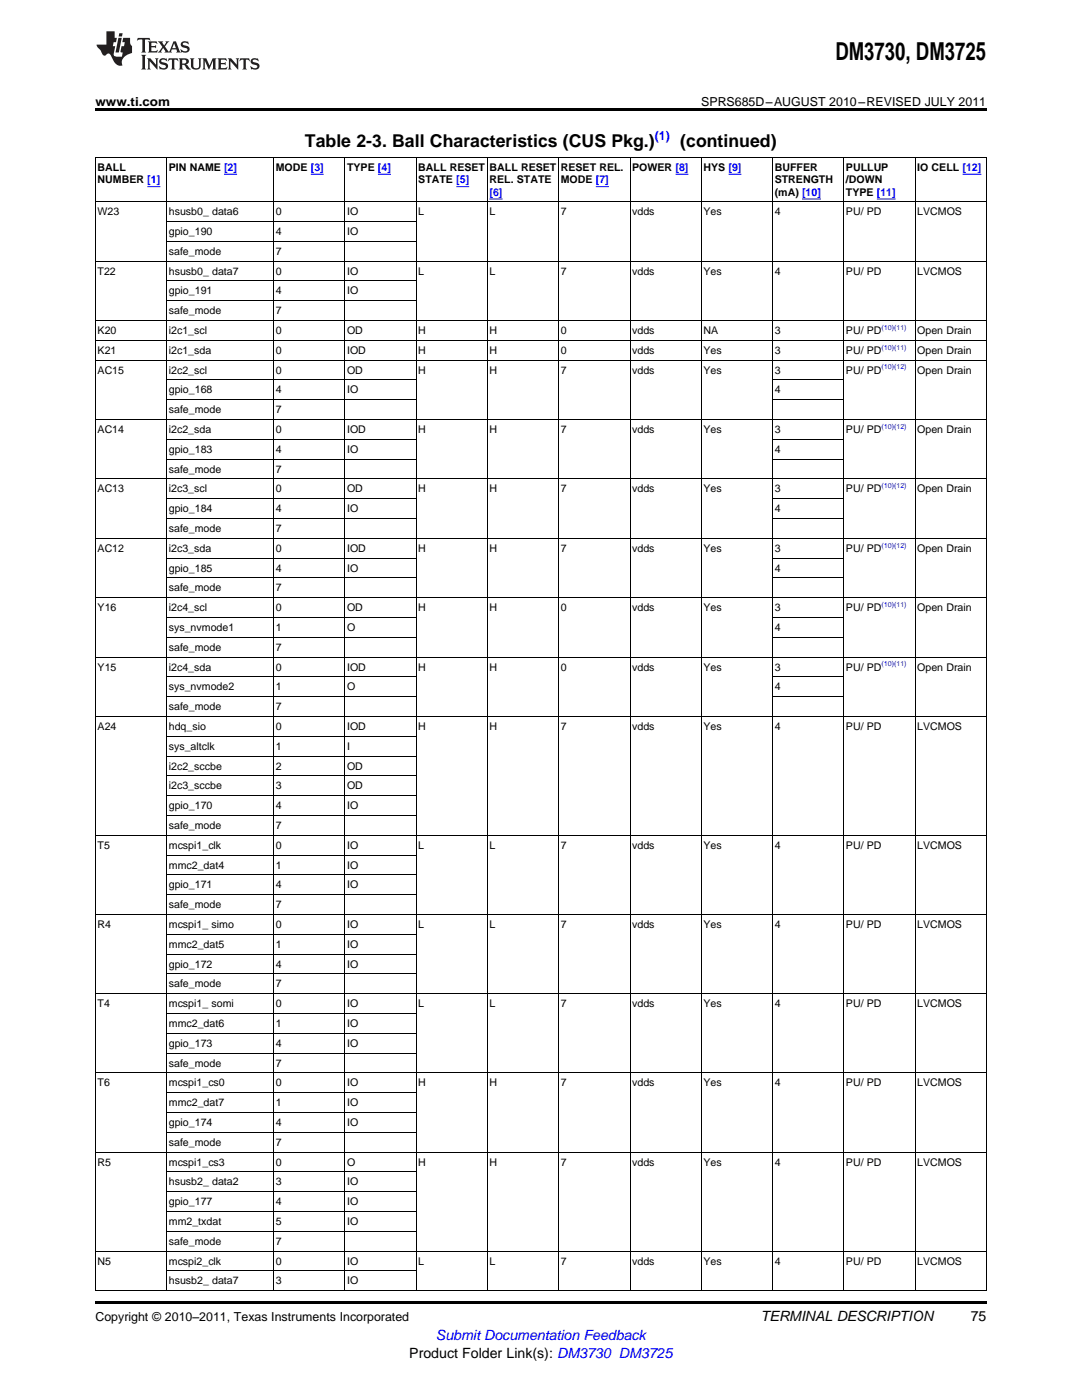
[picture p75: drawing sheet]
<svg xmlns="http://www.w3.org/2000/svg" width="216mm" height="279mm" viewBox="0 0 216 279" stroke-linecap="round" stroke-linejoin="round" font-family="sans-serif">
<defs><g id="words">
<text font-size="4.9" x="166.7" y="12">DM3730, DM3725</text>
<g font-size="3.5">
<text x="60.9" y="29.3">Table 2-3. Ball Characteristics (CUS Pkg.)</text>
<text x="135.7" y="29.3">(continued)</text>
</g>
<g font-size="2.8">
<text x="151.8" y="263.6">TERMINAL DESCRIPTION</text>
<text x="193.7" y="263.6">75</text>
<text x="81.7" y="270.9">Product Folder Link(s): DM3730 DM3725</text>
</g>
<text font-size="2.8" fill="#00f" x="87" y="267.4">Submit Documentation Feedback</text>
<g font-size="2.5">
<text x="19" y="21.1">www.ti.com</text>
<text x="139.9" y="21.1">SPRS685D–AUGUST 2010–REVISED JULY 2011</text>
<text x="19" y="263.6">Copyright © 2010–2011, Texas Instruments Incorporated</text>
</g>
<text font-size="2.5" fill="#00f" x="130.6" y="27.9">(1)</text>
<g font-size="2.1">
<text x="19.5" y="34.1">BALL</text>
<text x="33.7" y="34.1">PIN NAME [2]</text>
<text x="55" y="34.1">MODE [3]</text>
<text x="69.3" y="34.1">TYPE [4]</text>
<text x="83.5" y="34.1">BALL RESET</text>
<text x="97.7" y="34.1">BALL RESET</text>
<text x="111.9" y="34.1">RESET REL.</text>
<text x="126.2" y="34.1">POWER [8]</text>
<text x="140.4" y="34.1">HYS [9]</text>
<text x="154.6" y="34.1">BUFFER</text>
<text x="168.8" y="34.1">PULLUP</text>
<text x="183" y="34.1">IO CELL [12]</text>
<text x="19.5" y="36.5">NUMBER [1]</text>
<text x="83.5" y="36.5">STATE [5]</text>
<text x="97.7" y="36.5">REL. STATE</text>
<text x="111.9" y="36.5">MODE [7]</text>
<text x="154.6" y="36.5">STRENGTH</text>
<text x="154.6" y="39">(mA) [10]</text>
<text x="168.8" y="36.5">/DOWN</text>
<text x="168.8" y="39">TYPE [11]</text>
<text x="19.5" y="43">W23</text>
<text x="33.7" y="43">hsusb0_ data6</text>
<text x="33.7" y="46.9">gpio_190</text>
<text x="55" y="43">0</text>
<text x="55" y="46.9">4</text>
<text x="69.3" y="43">IO</text>
<text x="69.3" y="46.9">IO</text>
<text x="83.5" y="43">L</text>
<text x="97.7" y="43">L</text>
<text x="111.9" y="43">7</text>
<text x="126.2" y="43">vdds</text>
<text x="140.4" y="43">Yes</text>
<text x="154.6" y="43">4</text>
<text x="168.8" y="43">PU/ PD</text>
<text x="183" y="43">LVCMOS</text>
<text x="33.7" y="50.9">safe_mode</text>
<text x="55" y="50.9">7</text>
<text x="19.5" y="54.8">T22</text>
<text x="33.7" y="54.8">hsusb0_ data7</text>
<text x="33.7" y="58.8">gpio_191</text>
<text x="55" y="54.8">0</text>
<text x="55" y="58.8">4</text>
<text x="69.3" y="54.8">IO</text>
<text x="69.3" y="58.8">IO</text>
<text x="83.5" y="54.8">L</text>
<text x="97.7" y="54.8">L</text>
<text x="111.9" y="54.8">7</text>
<text x="126.2" y="54.8">vdds</text>
<text x="140.4" y="54.8">Yes</text>
<text x="154.6" y="54.8">4</text>
<text x="168.8" y="54.8">PU/ PD</text>
<text x="183" y="54.8">LVCMOS</text>
<text x="33.7" y="62.7">safe_mode</text>
<text x="55" y="62.7">7</text>
<text x="19.5" y="66.7">K20</text>
<text x="19.5" y="70.6">K21</text>
<text x="33.7" y="66.7">i2c1_scl</text>
<text x="33.7" y="70.6">i2c1_sda</text>
<text x="55" y="66.7">0</text>
<text x="55" y="70.6">0</text>
<text x="69.3" y="66.7">OD</text>
<text x="69.3" y="70.6">IOD</text>
<text x="83.5" y="66.7">H</text>
<text x="83.5" y="70.6">H</text>
<text x="97.7" y="66.7">H</text>
<text x="97.7" y="70.6">H</text>
<text x="111.9" y="66.7">0</text>
<text x="111.9" y="70.6">0</text>
<text x="126.2" y="66.7">vdds</text>
<text x="126.2" y="70.6">vdds</text>
<text x="140.4" y="66.7">NA</text>
<text x="140.4" y="70.6">Yes</text>
<text x="154.6" y="66.7">3</text>
<text x="154.6" y="70.6">3</text>
<text x="168.8" y="66.7">PU/ PD</text>
<text x="168.8" y="70.6">PU/ PD</text>
<text x="183" y="66.7">Open Drain</text>
<text x="183" y="70.6">Open Drain</text>
<text x="19.5" y="74.6">AC15</text>
<text x="33.7" y="74.6">i2c2_scl</text>
<text x="55" y="74.6">0</text>
<text x="69.3" y="74.6">OD</text>
<text x="83.5" y="74.6">H</text>
<text x="97.7" y="74.6">H</text>
<text x="111.9" y="74.6">7</text>
<text x="126.2" y="74.6">vdds</text>
<text x="140.4" y="74.6">Yes</text>
<text x="154.6" y="74.6">3</text>
<text x="168.8" y="74.6">PU/ PD</text>
<text x="183" y="74.6">Open Drain</text>
<text x="33.7" y="78.5">gpio_168</text>
<text x="33.7" y="82.5">safe_mode</text>
<text x="55" y="78.5">4</text>
<text x="55" y="82.5">7</text>
<text x="69.3" y="78.5">IO</text>
<text x="154.6" y="78.5">4</text>
<text x="19.5" y="86.4">AC14</text>
<text x="33.7" y="86.4">i2c2_sda</text>
<text x="55" y="86.4">0</text>
<text x="69.3" y="86.4">IOD</text>
<text x="83.5" y="86.4">H</text>
<text x="97.7" y="86.4">H</text>
<text x="111.9" y="86.4">7</text>
<text x="126.2" y="86.4">vdds</text>
<text x="140.4" y="86.4">Yes</text>
<text x="154.6" y="86.4">3</text>
<text x="168.8" y="86.4">PU/ PD</text>
<text x="183" y="86.4">Open Drain</text>
<text x="33.7" y="90.4">gpio_183</text>
<text x="33.7" y="94.3">safe_mode</text>
<text x="55" y="90.4">4</text>
<text x="55" y="94.3">7</text>
<text x="69.3" y="90.4">IO</text>
<text x="154.6" y="90.4">4</text>
<text x="19.5" y="98.3">AC13</text>
<text x="33.7" y="98.3">i2c3_scl</text>
<text x="55" y="98.3">0</text>
<text x="69.3" y="98.3">OD</text>
<text x="83.5" y="98.3">H</text>
<text x="97.7" y="98.3">H</text>
<text x="111.9" y="98.3">7</text>
<text x="126.2" y="98.3">vdds</text>
<text x="140.4" y="98.3">Yes</text>
<text x="154.6" y="98.3">3</text>
<text x="168.8" y="98.3">PU/ PD</text>
<text x="183" y="98.3">Open Drain</text>
<text x="33.7" y="102.2">gpio_184</text>
<text x="33.7" y="106.2">safe_mode</text>
<text x="55" y="102.2">4</text>
<text x="55" y="106.2">7</text>
<text x="69.3" y="102.2">IO</text>
<text x="154.6" y="102.2">4</text>
<text x="19.5" y="110.1">AC12</text>
<text x="33.7" y="110.1">i2c3_sda</text>
<text x="55" y="110.1">0</text>
<text x="69.3" y="110.1">IOD</text>
<text x="83.5" y="110.1">H</text>
<text x="97.7" y="110.1">H</text>
<text x="111.9" y="110.1">7</text>
<text x="126.2" y="110.1">vdds</text>
<text x="140.4" y="110.1">Yes</text>
<text x="154.6" y="110.1">3</text>
<text x="168.8" y="110.1">PU/ PD</text>
<text x="183" y="110.1">Open Drain</text>
<text x="33.7" y="114.1">gpio_185</text>
<text x="33.7" y="118">safe_mode</text>
<text x="55" y="114.1">4</text>
<text x="55" y="118">7</text>
<text x="69.3" y="114.1">IO</text>
<text x="154.6" y="114.1">4</text>
<text x="19.5" y="122">Y16</text>
<text x="33.7" y="122">i2c4_scl</text>
<text x="33.7" y="125.9">sys_nvmode1</text>
<text x="55" y="122">0</text>
<text x="55" y="125.9">1</text>
<text x="69.3" y="122">OD</text>
<text x="69.3" y="125.9">O</text>
<text x="83.5" y="122">H</text>
<text x="97.7" y="122">H</text>
<text x="111.9" y="122">0</text>
<text x="126.2" y="122">vdds</text>
<text x="140.4" y="122">Yes</text>
<text x="154.6" y="122">3</text>
<text x="154.6" y="125.9">4</text>
<text x="168.8" y="122">PU/ PD</text>
<text x="183" y="122">Open Drain</text>
<text x="33.7" y="129.9">safe_mode</text>
<text x="55" y="129.9">7</text>
<text x="19.5" y="133.8">Y15</text>
<text x="33.7" y="133.8">i2c4_sda</text>
<text x="33.7" y="137.8">sys_nvmode2</text>
<text x="55" y="133.8">0</text>
<text x="55" y="137.8">1</text>
<text x="69.3" y="133.8">IOD</text>
<text x="69.3" y="137.8">O</text>
<text x="83.5" y="133.8">H</text>
<text x="97.7" y="133.8">H</text>
<text x="111.9" y="133.8">0</text>
<text x="126.2" y="133.8">vdds</text>
<text x="140.4" y="133.8">Yes</text>
<text x="154.6" y="133.8">3</text>
<text x="154.6" y="137.8">4</text>
<text x="168.8" y="133.8">PU/ PD</text>
<text x="183" y="133.8">Open Drain</text>
<text x="33.7" y="141.7">safe_mode</text>
<text x="55" y="141.7">7</text>
<text x="19.5" y="145.7">A24</text>
<text x="33.7" y="145.7">hdq_sio</text>
<text x="33.7" y="149.6">sys_altclk</text>
<text x="55" y="145.7">0</text>
<text x="55" y="149.6">1</text>
<text x="69.3" y="145.7">IOD</text>
<text x="69.3" y="149.6">I</text>
<text x="83.5" y="145.7">H</text>
<text x="97.7" y="145.7">H</text>
<text x="111.9" y="145.7">7</text>
<text x="126.2" y="145.7">vdds</text>
<text x="140.4" y="145.7">Yes</text>
<text x="154.6" y="145.7">4</text>
<text x="168.8" y="145.7">PU/ PD</text>
<text x="183" y="145.7">LVCMOS</text>
<text x="33.7" y="153.6">i2c2_sccbe</text>
<text x="55" y="153.6">2</text>
<text x="69.3" y="153.6">OD</text>
<text x="33.7" y="157.6">i2c3_sccbe</text>
<text x="33.7" y="161.5">gpio_170</text>
<text x="55" y="157.6">3</text>
<text x="55" y="161.5">4</text>
<text x="69.3" y="157.6">OD</text>
<text x="69.3" y="161.5">IO</text>
<text x="33.7" y="165.5">safe_mode</text>
<text x="55" y="165.5">7</text>
<text x="19.5" y="169.4">T5</text>
<text x="33.7" y="169.4">mcspi1_clk</text>
<text x="33.7" y="173.4">mmc2_dat4</text>
<text x="55" y="169.4">0</text>
<text x="55" y="173.4">1</text>
<text x="69.3" y="169.4">IO</text>
<text x="69.3" y="173.4">IO</text>
<text x="83.5" y="169.4">L</text>
<text x="97.7" y="169.4">L</text>
<text x="111.9" y="169.4">7</text>
<text x="126.2" y="169.4">vdds</text>
<text x="140.4" y="169.4">Yes</text>
<text x="154.6" y="169.4">4</text>
<text x="168.8" y="169.4">PU/ PD</text>
<text x="183" y="169.4">LVCMOS</text>
<text x="33.7" y="177.3">gpio_171</text>
<text x="55" y="177.3">4</text>
<text x="69.3" y="177.3">IO</text>
<text x="19.5" y="185.2">R4</text>
<text x="33.7" y="181.3">safe_mode</text>
<text x="33.7" y="185.2">mcspi1_ simo</text>
<text x="55" y="181.3">7</text>
<text x="55" y="185.2">0</text>
<text x="69.3" y="185.2">IO</text>
<text x="83.5" y="185.2">L</text>
<text x="97.7" y="185.2">L</text>
<text x="111.9" y="185.2">7</text>
<text x="126.2" y="185.2">vdds</text>
<text x="140.4" y="185.2">Yes</text>
<text x="154.6" y="185.2">4</text>
<text x="168.8" y="185.2">PU/ PD</text>
<text x="183" y="185.2">LVCMOS</text>
<text x="33.7" y="189.2">mmc2_dat5</text>
<text x="55" y="189.2">1</text>
<text x="69.3" y="189.2">IO</text>
<text x="33.7" y="193.1">gpio_172</text>
<text x="33.7" y="197.1">safe_mode</text>
<text x="55" y="193.1">4</text>
<text x="55" y="197.1">7</text>
<text x="69.3" y="193.1">IO</text>
<text x="19.5" y="201">T4</text>
<text x="33.7" y="201">mcspi1_ somi</text>
<text x="55" y="201">0</text>
<text x="69.3" y="201">IO</text>
<text x="83.5" y="201">L</text>
<text x="97.7" y="201">L</text>
<text x="111.9" y="201">7</text>
<text x="126.2" y="201">vdds</text>
<text x="140.4" y="201">Yes</text>
<text x="154.6" y="201">4</text>
<text x="168.8" y="201">PU/ PD</text>
<text x="183" y="201">LVCMOS</text>
<text x="33.7" y="205">mmc2_dat6</text>
<text x="33.7" y="208.9">gpio_173</text>
<text x="55" y="205">1</text>
<text x="55" y="208.9">4</text>
<text x="69.3" y="205">IO</text>
<text x="69.3" y="208.9">IO</text>
<text x="33.7" y="212.9">safe_mode</text>
<text x="55" y="212.9">7</text>
<text x="19.5" y="216.8">T6</text>
<text x="33.7" y="216.8">mcspi1_cs0</text>
<text x="33.7" y="220.8">mmc2_dat7</text>
<text x="55" y="216.8">0</text>
<text x="55" y="220.8">1</text>
<text x="69.3" y="216.8">IO</text>
<text x="69.3" y="220.8">IO</text>
<text x="83.5" y="216.8">H</text>
<text x="97.7" y="216.8">H</text>
<text x="111.9" y="216.8">7</text>
<text x="126.2" y="216.8">vdds</text>
<text x="140.4" y="216.8">Yes</text>
<text x="154.6" y="216.8">4</text>
<text x="168.8" y="216.8">PU/ PD</text>
<text x="183" y="216.8">LVCMOS</text>
<text x="33.7" y="224.7">gpio_174</text>
<text x="55" y="224.7">4</text>
<text x="69.3" y="224.7">IO</text>
<text x="19.5" y="232.6">R5</text>
<text x="33.7" y="228.7">safe_mode</text>
<text x="33.7" y="232.6">mcspi1_cs3</text>
<text x="55" y="228.7">7</text>
<text x="55" y="232.6">0</text>
<text x="69.3" y="232.6">O</text>
<text x="83.5" y="232.6">H</text>
<text x="97.7" y="232.6">H</text>
<text x="111.9" y="232.6">7</text>
<text x="126.2" y="232.6">vdds</text>
<text x="140.4" y="232.6">Yes</text>
<text x="154.6" y="232.6">4</text>
<text x="168.8" y="232.6">PU/ PD</text>
<text x="183" y="232.6">LVCMOS</text>
<text x="33.7" y="236.6">hsusb2_ data2</text>
<text x="55" y="236.6">3</text>
<text x="69.3" y="236.6">IO</text>
<text x="33.7" y="240.5">gpio_177</text>
<text x="33.7" y="244.5">mm2_txdat</text>
<text x="55" y="240.5">4</text>
<text x="55" y="244.5">5</text>
<text x="69.3" y="240.5">IO</text>
<text x="69.3" y="244.5">IO</text>
<text x="33.7" y="248.4">safe_mode</text>
<text x="55" y="248.4">7</text>
<text x="19.5" y="252.4">N5</text>
<text x="33.7" y="252.4">mcspi2_clk</text>
<text x="33.7" y="256.3">hsusb2_ data7</text>
<text x="55" y="252.4">0</text>
<text x="55" y="256.3">3</text>
<text x="69.3" y="252.4">IO</text>
<text x="69.3" y="256.3">IO</text>
<text x="83.5" y="252.4">L</text>
<text x="97.7" y="252.4">L</text>
<text x="111.9" y="252.4">7</text>
<text x="126.2" y="252.4">vdds</text>
<text x="140.4" y="252.4">Yes</text>
<text x="154.6" y="252.4">4</text>
<text x="168.8" y="252.4">PU/ PD</text>
<text x="183" y="252.4">LVCMOS</text>
</g>
<text font-size="2.1" fill="#00f" x="97.7" y="39">[6]</text>
<g font-size="1.4" fill="#00f">
<text x="175.9" y="65.8">(10)(11)</text>
<text x="175.9" y="69.8">(10)(11)</text>
<text x="175.9" y="73.7">(10)(12)</text>
<text x="175.9" y="85.6">(10)(12)</text>
<text x="175.9" y="97.4">(10)(12)</text>
<text x="175.9" y="109.3">(10)(12)</text>
<text x="175.9" y="121.1">(10)(11)</text>
<text x="175.9" y="133">(10)(11)</text>
</g>
</g></defs>
<g fill="#231f20">
<path d="M27.5 7.6l-.1 .5 .4-.2h.6v.1v2.1l-.2 .4h1l-.3-.4v-2.1l.1-.1h.5l.5 .2-.2-.5zM29.5 8.3l.2 .3v1.5l-.2 .4h1.8l.2-.6a1.04 1.04 0 0 1-1.3 .2v-.7h.6l.3 .2v-.6l-.3 .2h-.6v-.6l.8-.1 .4 .3-.2-.5zM31.5 8.3l.9 1.1-.9 1.1h.8l-.2-.2 .5-.7 .4 .7-.2 .2h1.5l-.1-.2 .1-.4h.9l.1 .4-.2 .2h1l-.3-.3-.7-1.9h-.5l-.9 2-.8-1 .9-1h-.8l.1 .3-.3 .5-.4-.6 .2-.2zM34.7 8.6l.4 1h-.7zM36.3 8.4a.63 .63 0 0 0-.2 .7 .63 .63 0 0 0 .6 .4l.6 .2 .1 .2a.75 .75 0 0 1-.7 .4 .75 .75 0 0 1-.6-.5l.1 .7 .1-.1a1.11 1.11 0 0 0 1.5-.6 1.13 1.13 0 0 0-1.2-.8l-.1-.4a1.04 1.04 0 0 1 1.2 .2l-.2-.5-.1 .1-.5-.2zM28.2 10.9l.2 .4v2.2l-.2 .4h1l-.3-.4v-2.2l.3-.4zM29.3 11.6l.3 .4v1.5l-.3 .4h.8l-.2-.4v-1.3l1.5 1.7v-1.9l.2-.4h-.7l.2 .4v.9l-1.1-1.3zM32 11.8a.62 .62 0 0 0-.2 .7 .62 .62 0 0 0 .6 .4l.6 .1 .1 .3a.76 .76 0 0 1-.7 .3 .76 .76 0 0 1-.6-.4l.1 .7 .1-.1a1.11 1.11 0 0 0 1.5-.6 1.13 1.13 0 0 0-1.2-.8l-.1-.4a1.04 1.04 0 0 1 1.2 .2l-.2-.6-.1 .1-.5-.1zM33.7 11.6l-.2 .6a.61 .61 0 0 1 .8-.3v1.6l-.2 .4h.9l-.2-.4v-1.6a.63 .63 0 0 1 .8 .3l-.2-.6zM35.6 11.6l.3 .4v1.5l-.3 .4h1l-.2-.2v-.8l.5 .2a.76 .76 0 0 0 1.2 .7l-1-1a.58 .58 0 0 0 .6-.5 .58 .58 0 0 0-.5-.6zM36.4 11.9h.1a.45 .45 0 0 1 .5 .1 .45 .45 0 0 1 .1 .5l-.7 .2zM37.9 11.6l.2 .2a2.17 2.17 0 0 0 .3 1.9 .99 .99 0 0 0 1.6-.6v-1.1l.2-.4h-.7l.2 .2a1.92 1.92 0 0 1-.2 1.8 .6 .6 0 0 1-.9-.5v-1.1l.2-.4zM40.4 11.6l.2 .4v1.5l-.2 .4h.7l-.2-.4v-1.4l.8 1.8 .8-1.8v1.4l-.2 .4h.9l-.2-.4v-1.5l.2-.4h-.8l-.6 1.5-.6-1.5zM43.4 11.6l.2 .4v1.5l-.2 .4h1.8l.2-.6a1.04 1.04 0 0 1-1.3 .1v-.6h.5l.4 .2v-.6l-.4 .2h-.5v-.7h.8l.3 .3-.1-.6zM45.5 11.6l.2 .4v1.5l-.2 .4h.7l-.2-.4v-1.3l1.5 1.7v-1.9l.2-.4h-.7l.2 .4v.9l-1.1-1.3zM47.9 11.6l-.1 .6a.61 .61 0 0 1 .8-.3v1.6l-.3 .4h1l-.3-.4 .1-1.6a.63 .63 0 0 1 .7 .3l-.1-.6zM50.2 11.8a.62 .62 0 0 0-.2 .7 .62 .62 0 0 0 .6 .4l.6 .1 .2 .3a.76 .76 0 0 1-.8 .3 .76 .76 0 0 1-.6-.4l.1 .7 .2-.1a1.11 1.11 0 0 0 1.5-.6 1.13 1.13 0 0 0-1.3-.8l-.1-.4a1.04 1.04 0 0 1 1.2 .2l-.1-.6-.2 .1-.5-.1z"/>
<path d="M21.2 6.3v2.6h-1.9l.1 .4 .7 .9a.91 .91 0 0 0 1 .8 .56 .56 0 0 1 .5-.3 .56 .56 0 0 1 .5 .3l.4 .8a1.53 1.53 0 0 0 1.9 1.2 1.54 1.54 0 0 1 1-2.1l.9-.3v-1.4a1.52 1.52 0 0 1-.3-1.6h-1.4l-.2 .8h.5l-.2 .8h-.4l-.2 1v.2l.4 .1-.2 .8a1.93 1.93 0 0 1-1.6-.3l.3-1.8h-.5l.2-.8h.4l.2-.8h-.4v-1.3zM23.6 7.6l-.6 2.9h.7l.6-2.9zM23.8 6.6l-.1 .7h.6l.2-.7z"/>
</g>
<path d="M19 21.6h177.8v.6h-177.8zM19 259.7h177.8v.5h-177.8z" fill="#000"/>
<g fill="none" stroke="#000" stroke-width=".2">
<path d="M33.2 31.4v226.2M54.6 31.4v226.2M68.8 31.4v226.2M83 31.4v226.2M97.2 31.4v226.2M111.5 31.4v226.2M125.7 31.4v226.2M139.9 31.4v226.2M154.1 31.4v226.2M168.4 31.4v226.2M182.6 31.4v226.2M196.8 31.4h-177.7l-.1 226.2h177.8v-226.2"/>
<path d="M19 52.1h177.8M19 40.3h177.8M33.3 56.1h49.7M33.3 48.2h49.7M33.3 44.2h49.7M19 71.9h177.8M19 67.9h177.8M19 64h177.8M33.3 79.8h49.7M33.3 75.8h49.7M33.3 60h49.7M154.2 79.8h14.2"/>
<path d="M154.2 75.8h14.2M19 95.6h177.8M19 83.7h177.8M33.3 99.5h49.7M33.3 91.6h49.7M33.3 87.7h49.7M154.2 99.5h14.2M154.2 91.6h14.2M154.2 87.7h14.2M19 119.3h177.8M19 107.4h177.8M33.3 115.3h49.7"/>
<path d="M33.3 111.4h49.7M33.3 103.5h49.7M154.2 115.3h14.2M154.2 111.4h14.2M154.2 103.5h14.2M19 131.1h177.8M33.3 139h49.7M33.3 135.1h49.7M33.3 127.2h49.7M33.3 123.2h49.7M154.2 139h14.2M154.2 135.1h14.2"/>
<path d="M154.2 127.2h14.2M154.2 123.2h14.2M19 143h177.8M33.3 158.8h49.7M33.3 154.9h49.7M33.3 150.9h49.7M33.3 146.9h49.7M19 166.7h177.8M33.3 178.6h49.7M33.3 174.6h49.7M33.3 170.7h49.7M33.3 162.8h49.7"/>
<path d="M19 198.3h177.8M19 182.5h177.8M33.3 194.4h49.7M33.3 190.4h49.7M33.3 186.5h49.7M19 214.1h177.8M33.3 218.1h49.7M33.3 210.2h49.7M33.3 206.2h49.7M33.3 202.3h49.7M19 229.9h177.8M33.3 237.8h49.7"/>
<path d="M33.3 233.9h49.7M33.3 226h49.7M33.3 222h49.7M19 249.7h177.8M33.3 253.6h49.7M33.3 245.7h49.7M33.3 241.8h49.7"/>
</g>
<path d="M29.4 37.3h2.6M44.7 34.8h2.6M62 34.8h2.6M75.4 34.8h2.6M91 37.3h2.6M97.7 39.7h2.6M118.9 37.3h2.6M134.8 34.8h2.6M145.4 34.8h2.5M160 39.7h3.8M175 39.7h3.7M192.1 34.8h3.7" fill="none" stroke="#00f" stroke-width=".2"/>
<use href="#words"/>
</svg>
